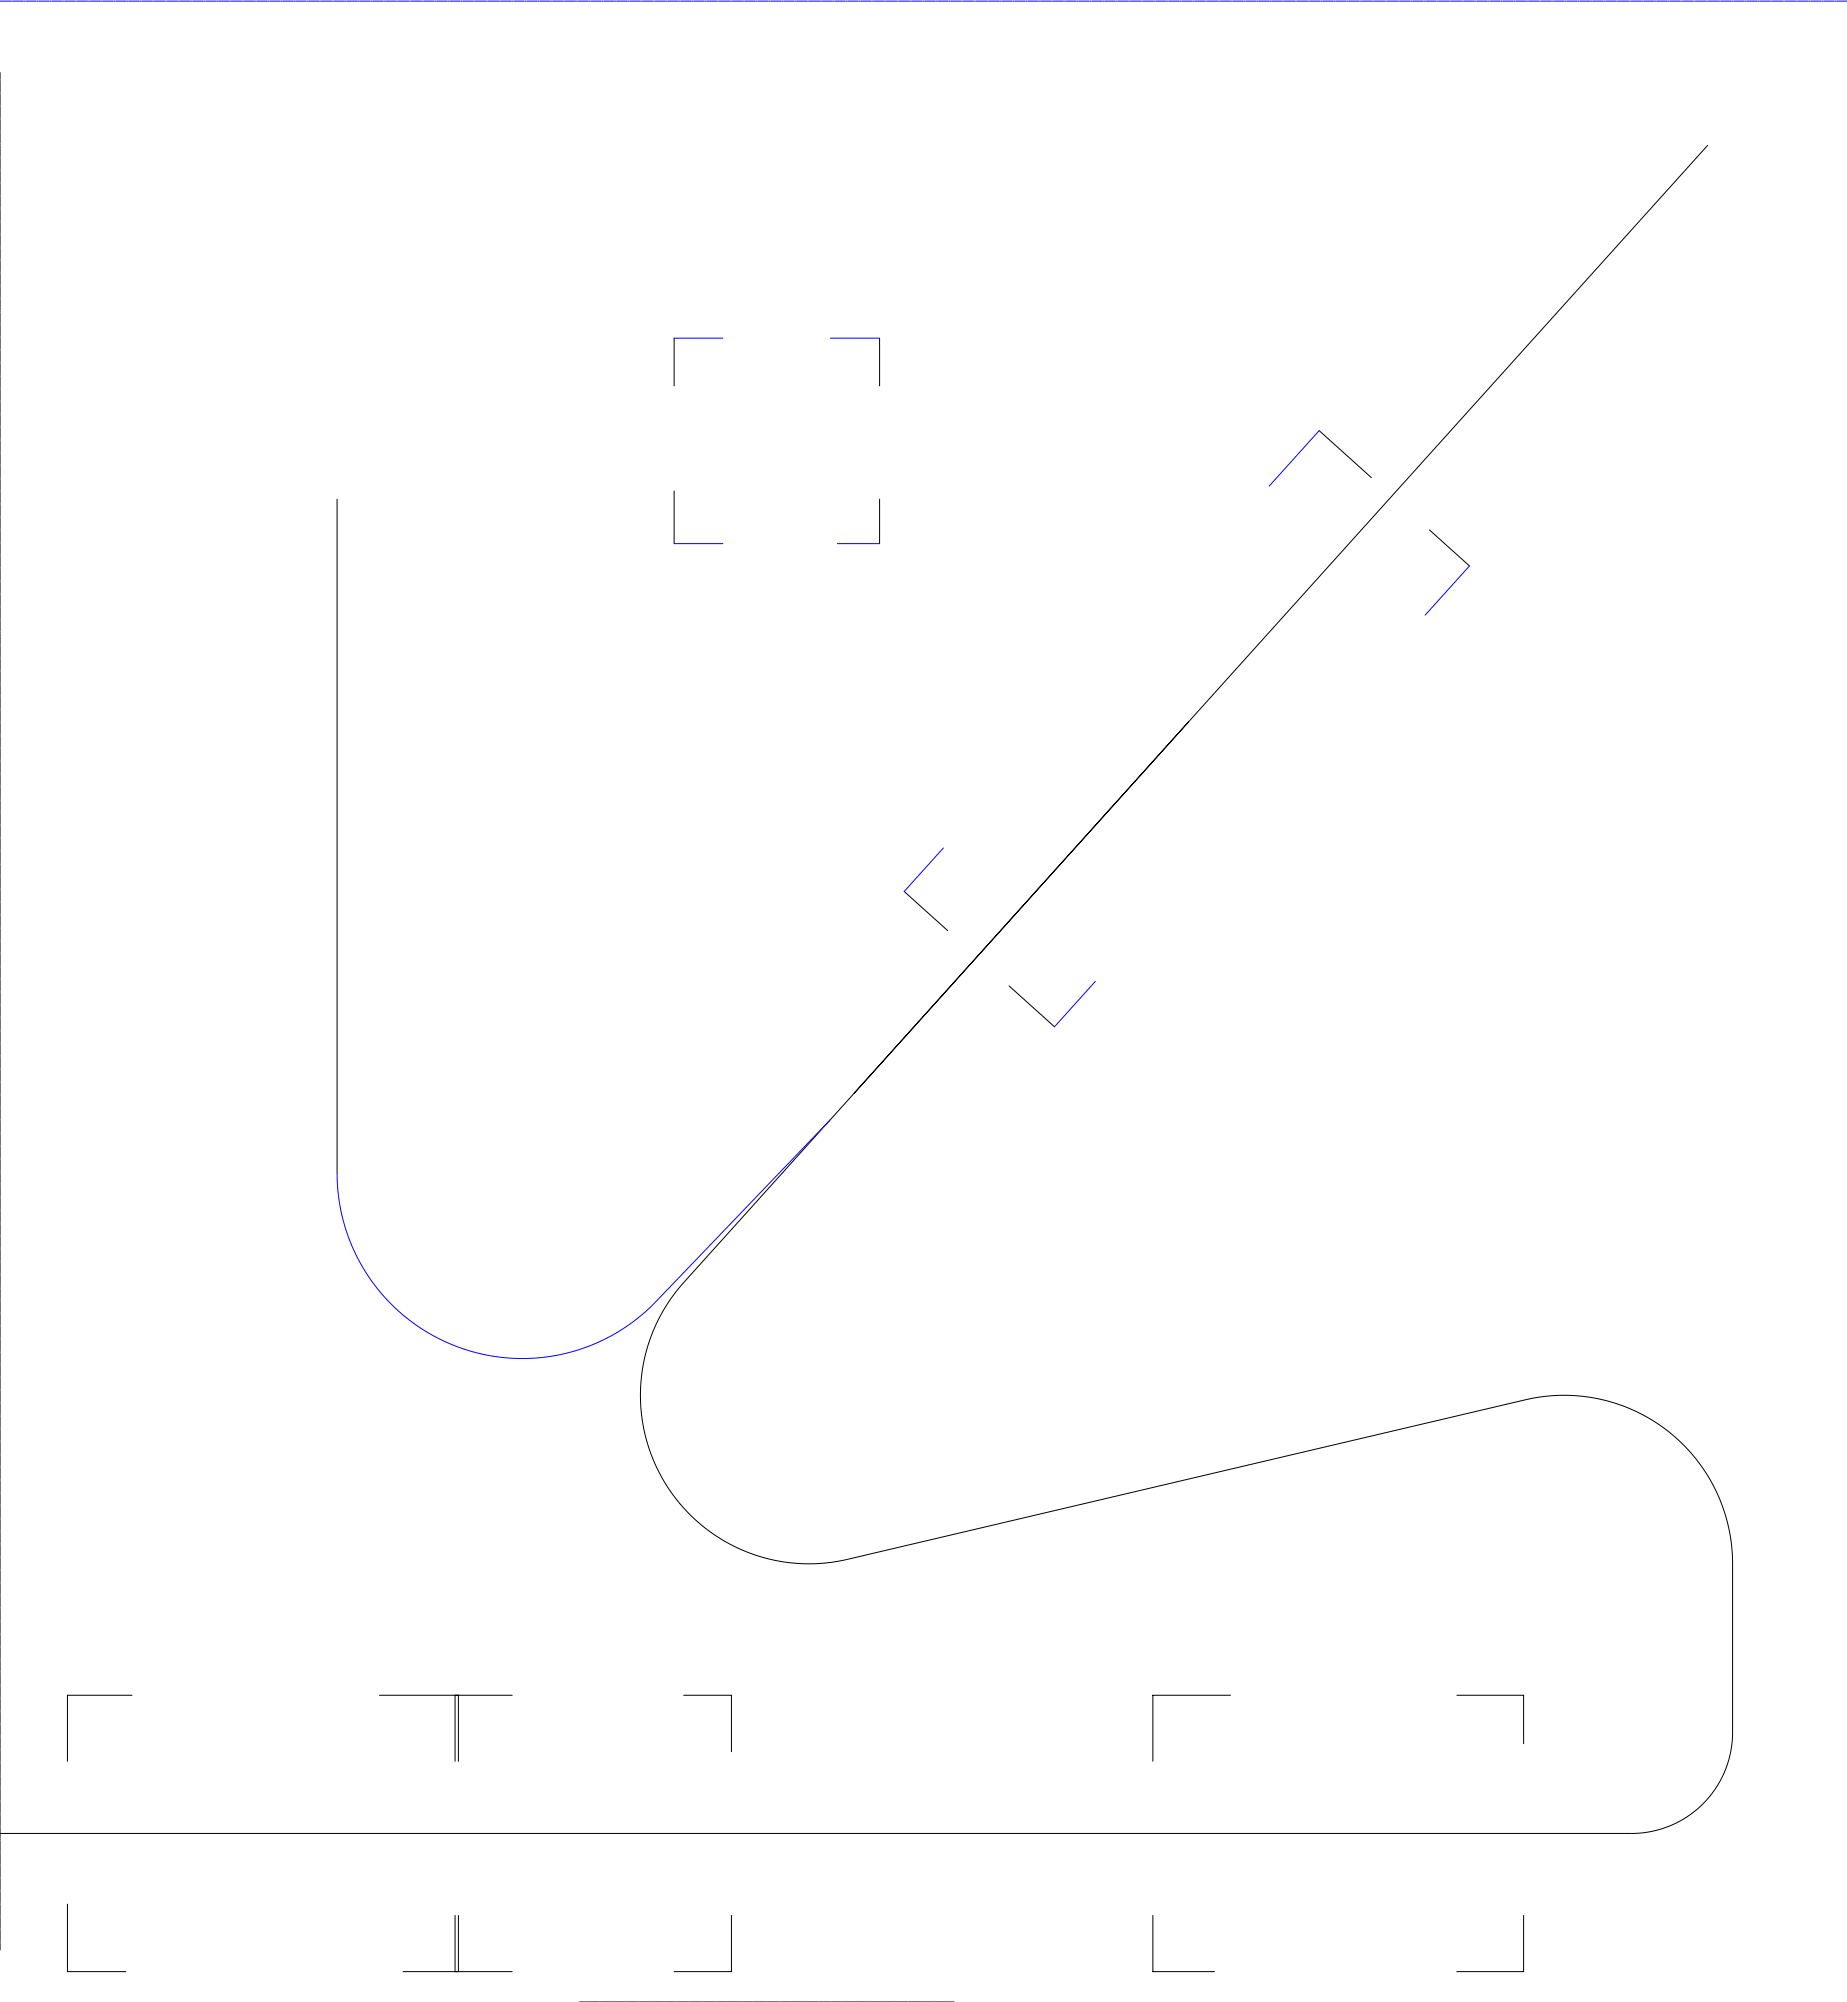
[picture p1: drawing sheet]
<svg xmlns="http://www.w3.org/2000/svg" width="2740mm" height="2970mm" viewBox="0 0 2740 2970" stroke-linecap="round" stroke-linejoin="round" font-family="sans-serif">
<g fill="none" stroke="#000" stroke-width="1.48">
<path d="M2533 216l-1519 1687a250 250 0 0 0-29 294 250 250 0 0 0 272 116l1006-236a250 250 0 0 1 307 243v254l-2 21-4 19-7 19-11 19-12 15-15 16-15 12-21 11-18 7-21 5-22 2h-2422M1000 502v70M1305 502v70M1957 639l77 70M1000 729v77M500 741v1000M1305 741v65M2121 786l59 54M1341 1323l65 58M1497 1463l67 60M196 2515h-96v98M563 2515h197"/>
<path d="M675 2515v98M680 2515v98M1014 2515h71v84M1825 2515h-115v98M2161 2515h99v72M100 2825v100h87M675 2842v83M680 2842v83M1085 2842v83h-85M1710 2842v83h92M2260 2842v83h-99M598 2925h162"/>
</g>
<path d="M1000 502h72M1232 502h73M1957 639l-74 82M1000 806h72M1242 806h63M2180 840l-66 73M1400 1258l-59 65M1625 1456l-61 67M1232 1661l-259 270a275 275 0 0 1-301 65 275 275 0 0 1-172-255" fill="none" stroke="#00f" stroke-width="1.48"/>
<path d="M860 2970h555" fill="none" stroke="#000" stroke-width="1.48" stroke-dasharray="15.2 1.3 1.3 1.3" stroke-dashoffset="6.2"/>
<path d="M0 108v2785" fill="none" stroke="#000" stroke-width="1.48" stroke-dasharray="15.2 1.3 1.3 1.3" stroke-dashoffset="5.7"/>
<path d="M0 2h2740" fill="none" stroke="#00f" stroke-width="1.48" stroke-dasharray="15.2 1.3 1.3 1.3" stroke-dashoffset="-.4"/>
</svg>
